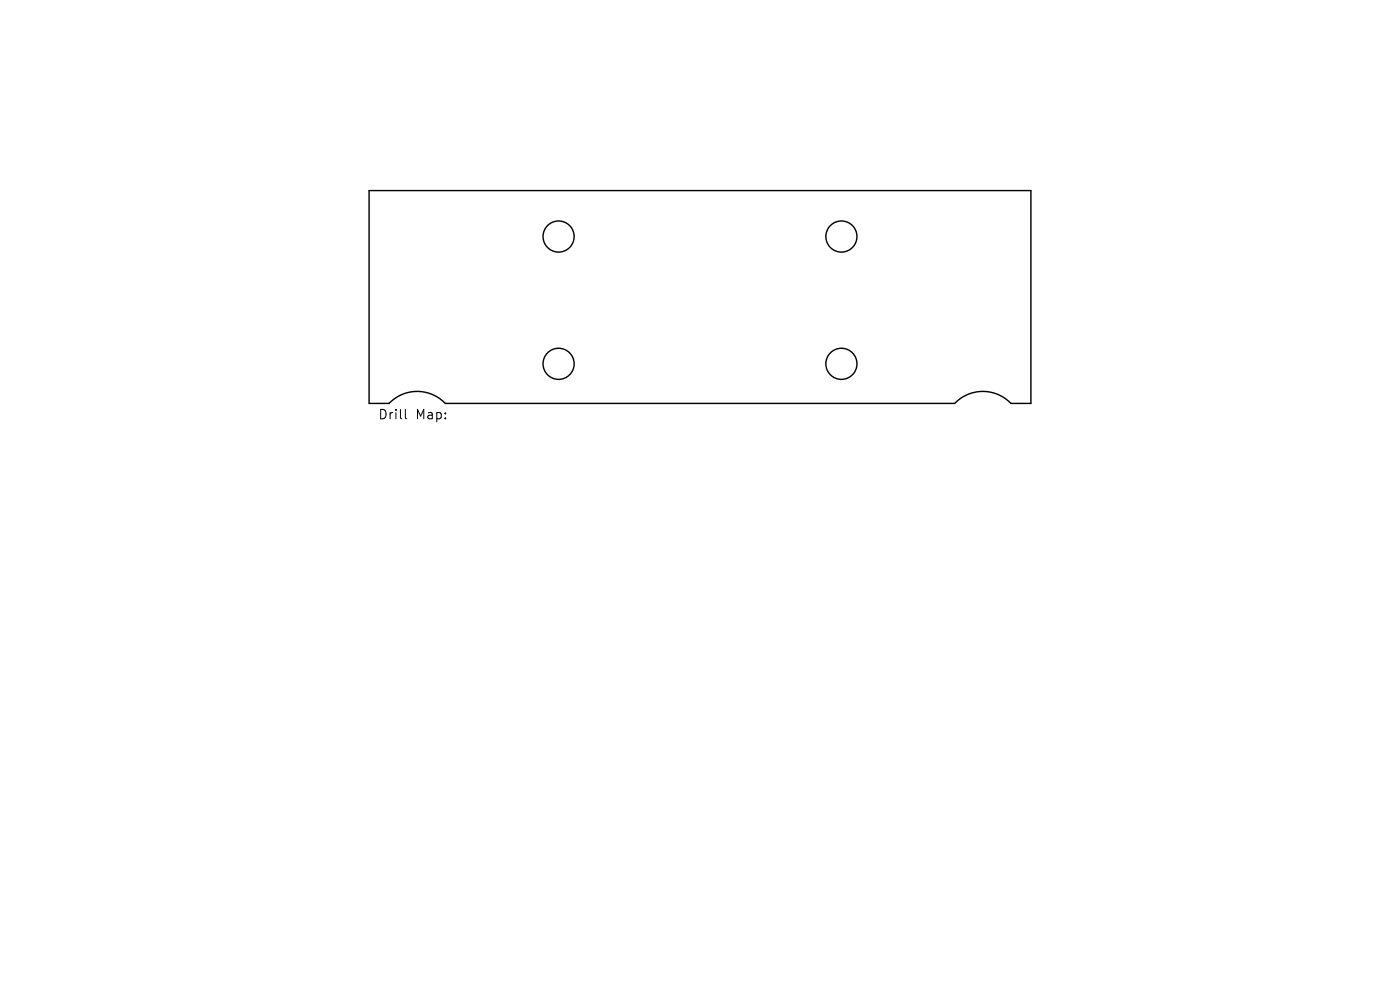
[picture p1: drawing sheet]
<svg xmlns="http://www.w3.org/2000/svg" width="297mm" height="210mm" viewBox="0 0 297 210" stroke-linecap="round" stroke-linejoin="round" font-family="sans-serif">
<defs><g id="words">
<g font-size="2.8">
<text x="80.2" y="89.2">Drill</text>
<text x="88.2" y="89.2">Map:</text>
</g>
</g></defs>
<g fill="none" stroke="#000" stroke-width=".3">
<path d="M78.3 40.4h140.4v45.2h-4.2a8.3 8.3 0 0 0-12 0h-108a8.3 8.3 0 0 0-12 0h-4.2z"/>
<circle cx="118.5" cy="50.2" r="3.3"/>
<circle cx="178.5" cy="50.2" r="3.3"/>
<circle cx="118.5" cy="77.2" r="3.3"/>
<circle cx="178.5" cy="77.2" r="3.3"/>
</g>
<path d="M86 86.8v1.8l.3 .2" fill="none" stroke="#000" stroke-width=".21"/>
<use href="#words"/>
</svg>
